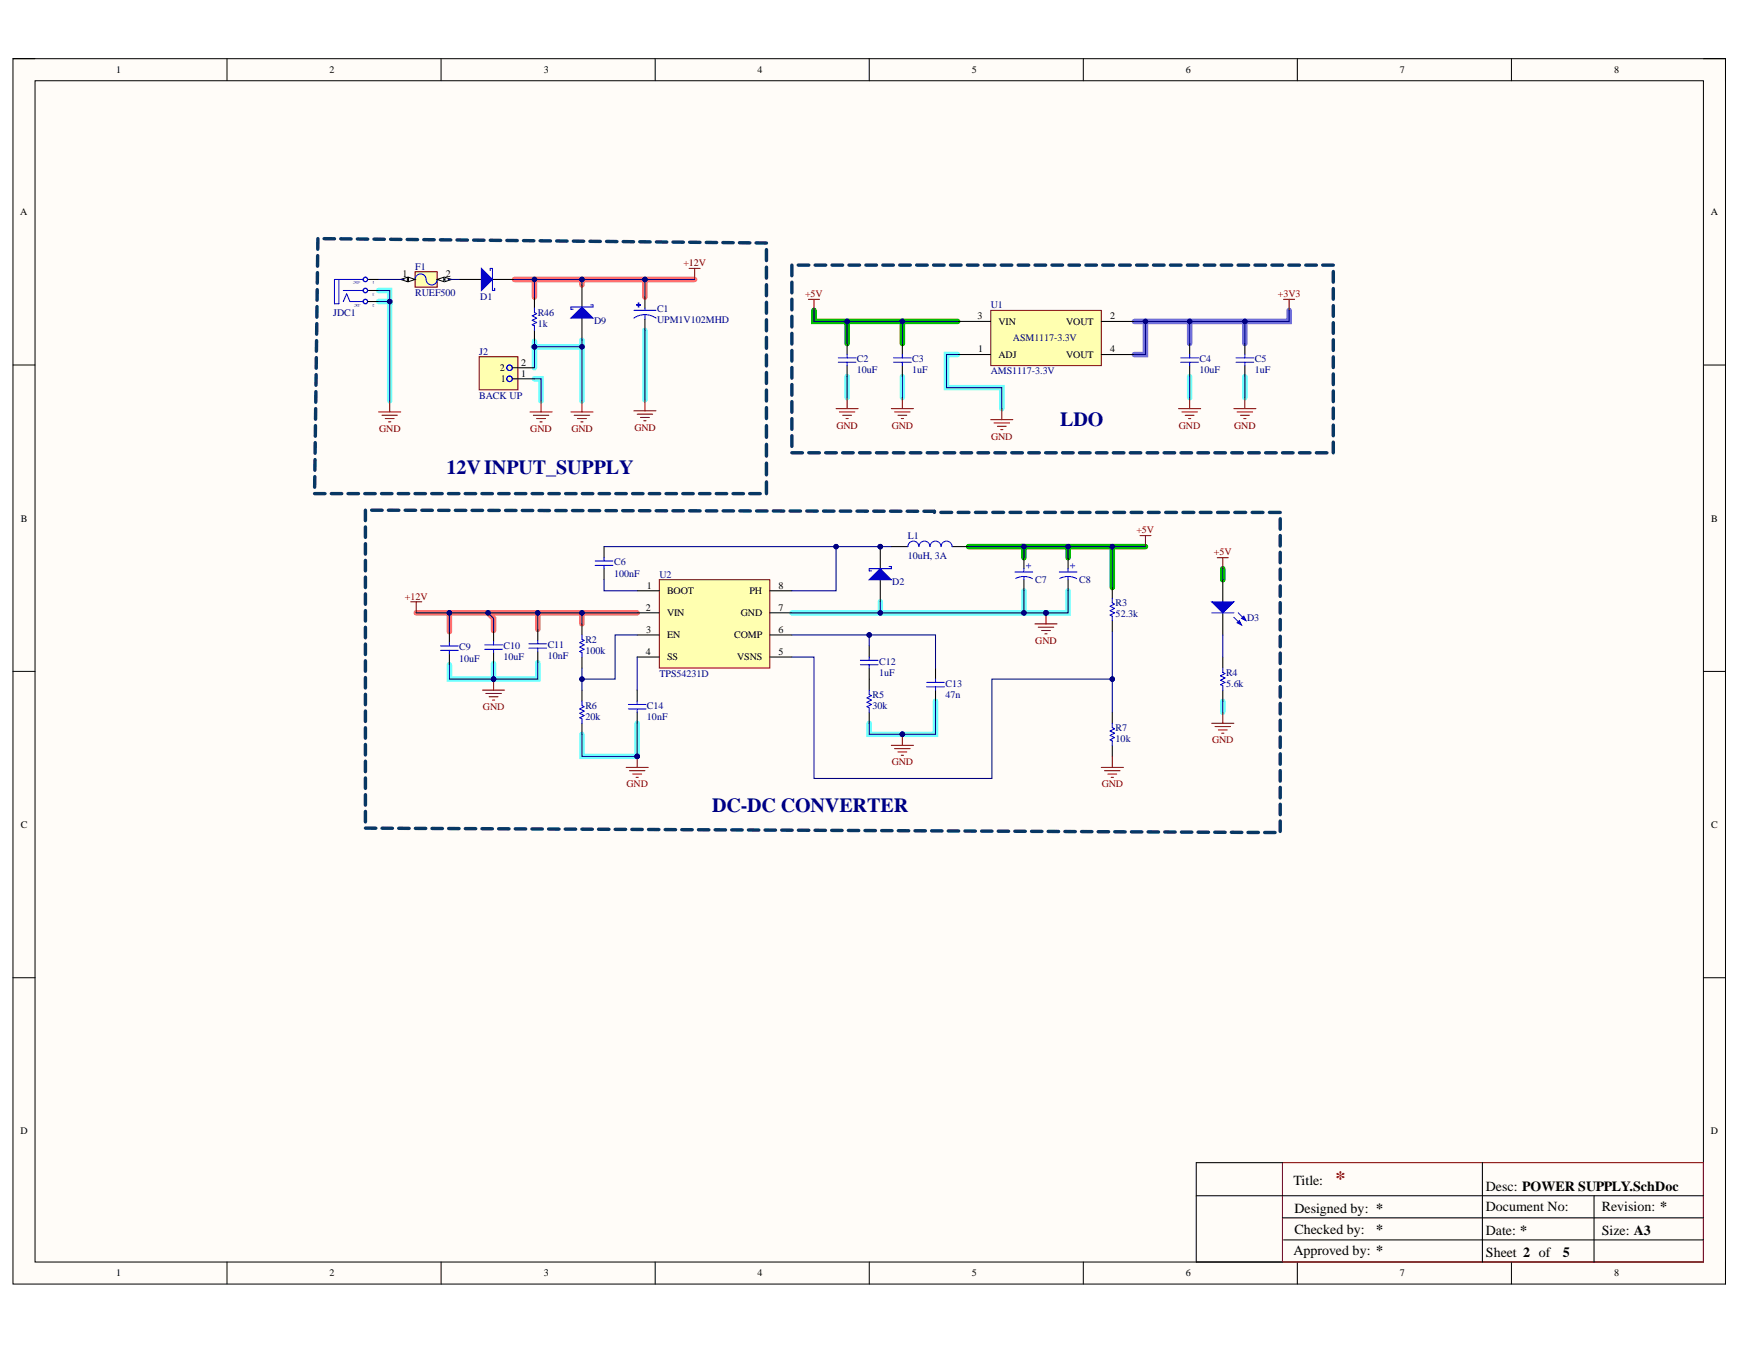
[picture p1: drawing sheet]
<svg xmlns="http://www.w3.org/2000/svg" width="279mm" height="216mm" viewBox="0 0 279 216" stroke-linecap="round" stroke-linejoin="round" font-family="sans-serif">
<defs><g id="words">
<g font-size="3.2" fill="#000080">
<text x="170.1" y="68.5">LDO</text>
<text x="71.7" y="76.1">12VINPUT_SUPPLY</text>
<text x="114.3" y="130.3">DC-DC CONVERTER</text>
</g>
<text font-size="3.2" fill="#900" x="214.3" y="190.2">*</text>
<g font-size="2.2">
<text x="207.6" y="190.2">Title:</text>
<text x="238.4" y="191.1">Desc: POWER SUPPLY.SchDoc</text>
<text x="207.7" y="194.7">Designed by: *</text>
<text x="238.4" y="194.5">Document No:</text>
<text x="257" y="194.5">Revision: *</text>
<text x="207.6" y="201.4">Approved by: *</text>
<text x="207.7" y="198">Checked by:</text>
<text x="220.9" y="198">*</text>
<text x="238.4" y="198.2">Date: *</text>
<text x="238.4" y="201.7">Sheet 2 of</text>
<text x="250.8" y="201.7">5</text>
<text x="257" y="198.2">Size: A3</text>
</g>
<g font-size="1.6">
<text x="18.6" y="11.7">1</text>
<text x="52.9" y="11.7">2</text>
<text x="87.3" y="11.7">3</text>
<text x="121.5" y="11.7">4</text>
<text x="156" y="11.7">5</text>
<text x="190.3" y="11.7">6</text>
<text x="224.7" y="11.7">7</text>
<text x="259" y="11.7">8</text>
<text x="3.3" y="34.5">A</text>
<text x="274.5" y="34.5">A</text>
<text x="64.6" y="44.5">1</text>
<text x="71.6" y="44.5">2</text>
<text x="156.9" y="51.3">3</text>
<text x="160.2" y="52.1">VIN</text>
<text x="171.1" y="52.1">VOUT</text>
<text x="178.2" y="51.3">2</text>
<text x="80.2" y="59.6">2</text>
<text x="83.6" y="58.7">2</text>
<text x="157" y="56.5">1</text>
<text x="160.2" y="57.4">ADJ</text>
<text x="171.1" y="57.4">VOUT</text>
<text x="178.2" y="56.5">4</text>
<text x="80.4" y="61.4">1</text>
<text x="83.6" y="60.5">1</text>
<text x="3.3" y="83.7">B</text>
<text x="274.6" y="83.7">B</text>
<text x="103.8" y="94.5">1</text>
<text x="107" y="95.4">BOOT</text>
<text x="120.3" y="95.4">PH</text>
<text x="124.9" y="94.5">8</text>
<text x="103.7" y="98">2</text>
<text x="103.7" y="101.6">3</text>
<text x="107" y="98.9">VIN</text>
<text x="118.9" y="98.9">GND</text>
<text x="124.9" y="101.6">6</text>
<text x="124.9" y="98">7</text>
<text x="103.6" y="105.1">4</text>
<text x="107" y="102.5">EN</text>
<text x="107" y="106">SS</text>
<text x="117.8" y="102.5">COMP</text>
<text x="118.3" y="106">VSNS</text>
<text x="124.9" y="105.1">5</text>
<text x="3.3" y="132.9">C</text>
<text x="274.6" y="132.9">C</text>
<text x="3.3" y="182.1">D</text>
<text x="274.6" y="182.1">D</text>
<text x="18.6" y="204.9">1</text>
<text x="52.9" y="204.9">2</text>
<text x="87.3" y="204.9">3</text>
<text x="121.5" y="204.9">4</text>
<text x="156" y="204.9">5</text>
<text x="190.3" y="204.9">6</text>
<text x="224.7" y="204.9">7</text>
<text x="259" y="204.9">8</text>
</g>
<g font-size="1.6" fill="#000080">
<text x="66.6" y="43.3">F1</text>
<text x="66.6" y="47.5">RUEF500</text>
<text x="53.5" y="50.7">JDC1</text>
<text x="77.1" y="48.2">D1</text>
<text x="86.3" y="50.7">R46</text>
<text x="86.3" y="52.5">1k</text>
<text x="95.3" y="51.9">D9</text>
<text x="105.4" y="50.1">C1</text>
<text x="105.4" y="51.9">UPM1V102MHD</text>
<text x="159" y="49.5">U1</text>
<text x="76.9" y="56.9">J2</text>
<text x="137.5" y="58.1">C2</text>
<text x="137.5" y="59.9">10uF</text>
<text x="146.4" y="58.1">C3</text>
<text x="146.4" y="59.9">1uF</text>
<text x="162.6" y="54.8">ASM1117-3.3V</text>
<text x="192.5" y="58.1">C4</text>
<text x="192.5" y="59.9">10uF</text>
<text x="201.4" y="58.1">C5</text>
<text x="201.4" y="59.9">1uF</text>
<text x="76.9" y="64">BACK UP</text>
<text x="159" y="60.1">AMS1117-3.3V</text>
<text x="145.7" y="86.5">L1</text>
<text x="145.7" y="89.7">10uH, 3A</text>
<text x="98.5" y="90.8">C6</text>
<text x="98.5" y="92.5">100nF</text>
<text x="105.8" y="92.7">U2</text>
<text x="143.2" y="93.9">D2</text>
<text x="166.1" y="93.6">C7</text>
<text x="173.2" y="93.6">C8</text>
<text x="179" y="97.3">R3</text>
<text x="179" y="99.1">52.3k</text>
<text x="200.1" y="99.6">D3</text>
<text x="73.7" y="104.4">C9</text>
<text x="73.7" y="106.2">10uF</text>
<text x="80.8" y="104.2">C10</text>
<text x="80.8" y="106">10uF</text>
<text x="87.9" y="104">C11</text>
<text x="87.9" y="105.8">10nF</text>
<text x="93.9" y="103.2">R2</text>
<text x="93.9" y="104.9">100k</text>
<text x="141.1" y="106.7">C12</text>
<text x="93.9" y="113.8">R6</text>
<text x="103.8" y="113.8">C14</text>
<text x="105.8" y="108.7">TPS54231D</text>
<text x="140" y="112">R5</text>
<text x="140" y="113.8">30k</text>
<text x="141.1" y="108.5">1uF</text>
<text x="151.7" y="110.2">C13</text>
<text x="151.7" y="112">47n</text>
<text x="196.8" y="108.5">R4</text>
<text x="196.8" y="110.2">5.6k</text>
<text x="93.9" y="115.6">20k</text>
<text x="103.8" y="115.6">10nF</text>
<text x="179" y="117.3">R7</text>
<text x="179" y="119.1">10k</text>
</g>
<g font-size="1.6" fill="#800000">
<text x="109.7" y="42.7">+12V</text>
<text x="129.2" y="47.7">+5V</text>
<text x="205.1" y="47.7">+3V3</text>
<text x="60.8" y="69.3">GND</text>
<text x="85.1" y="69.3">GND</text>
<text x="91.7" y="69.3">GND</text>
<text x="101.8" y="69.1">GND</text>
<text x="134.2" y="68.8">GND</text>
<text x="143.1" y="68.8">GND</text>
<text x="159" y="70.6">GND</text>
<text x="189.2" y="68.8">GND</text>
<text x="198.1" y="68.8">GND</text>
<text x="182.4" y="85.6">+5V</text>
<text x="194.8" y="89.2">+5V</text>
<text x="65" y="96.3">+12V</text>
<text x="166.1" y="103.4">GND</text>
<text x="77.5" y="114">GND</text>
<text x="194.5" y="119.3">GND</text>
<text x="143.1" y="122.8">GND</text>
<text x="100.5" y="126.4">GND</text>
<text x="176.8" y="126.4">GND</text>
</g>
<g font-size="1.6" fill="#00f">
<text x="164.7" y="90.4" transform="rotate(90 164.7 90.4)">+</text>
<text x="171.8" y="90.4" transform="rotate(90 171.8 90.4)">+</text>
</g>
<g font-size=".6" fill="#000080">
<text x="57.9" y="45.2" transform="rotate(-180 57.9 45.2)">+DC</text>
<text x="60.1" y="45.2" transform="rotate(-180 60.1 45.2)">1</text>
<text x="60.1" y="47" transform="rotate(-180 60.1 47)">3</text>
<text x="57.9" y="48.7" transform="rotate(-180 57.9 48.7)">-DC</text>
<text x="60.1" y="48.7" transform="rotate(-180 60.1 48.7)">2</text>
</g>
</g></defs>
<path d="M2.1 9.4h274.8v196.7h-274.8z" fill-rule="evenodd" fill="#fffcf8"/>
<path d="M2.1 9.4h274.8v196.7h-274.8z" fill="none" stroke="#000" stroke-width=".16"/>
<path d="M5.6 13h267.8v189.6h-267.8z" fill-rule="evenodd" fill="#fffcf8"/>
<g fill="none" stroke="#000" stroke-width=".16">
<path d="M2.1 9.4h3.5M5.6 13h267.8v189.6h-267.8zM36.4 9.4v3.6M70.8 9.4v3.6M105.1 9.4v3.6M139.5 9.4v3.6M173.9 9.4v3.6M208.2 9.4v3.6M242.6 9.4v3.6M273.4 9.4h3.5v3.6M2.1 58.6h3.5M273.4 58.6h3.5"/>
<path d="M2.1 107.8h3.5M273.4 107.8h3.5M2.1 156.9h3.5M273.4 156.9h3.5M36.4 202.6v3.5M70.8 202.6v3.5M105.1 202.6v3.5M139.5 202.6v3.5M173.9 202.6v3.5M208.2 202.6v3.5M242.6 202.6v3.5M276.9 202.6v3.5"/>
</g>
<g fill="none" stroke="#6effff" stroke-width=".89">
<path d="M60.8 46.6h1.7v1.8h-1.7M62.5 48.4v16M85.6 55.7h7.8v8.7M85.8 54.8v4.2M93.4 54.6v1.1M103.5 53v11.2M153.7 56.9h-1.8v5.3h8.9v3.4M85.8 60.8h1v3.6M135.9 60.5v3.3M144.8 60.5v3.3M190.9 60.5v3.3M199.8 60.5v3.3"/>
<path d="M141.3 96.6v1.8h-14.2M164.3 94.8v3.6M171.4 94.8v3.6h-30.1M79.2 106.5v2.5M86.3 106.3v2.7h-14.2v-2.3M102.3 116.1v5.3h-8.9v-3.5M150.1 112.6v5.3h-10.6v-1.8M196.2 112.6v1.7"/>
</g>
<path d="M183.8 51.6v5.3h-1.7M190.9 51.6v3.5M199.8 51.6v3.5M206.9 49.8v1.8h-24.8" fill="none" stroke="#6e6eff" stroke-width=".89"/>
<path d="M130.6 49.8v1.8h23.1M135.9 51.6v3.5M144.8 51.6v3.5M155.5 87.7h8.8M171.4 87.7v1.8M178.5 87.7v6.6M183.8 87.7h-19.5v1.8M196.2 91.3v1.8" fill="none" stroke="#00be00" stroke-width=".89"/>
<path d="M82.6 44.9h28.9M85.8 44.9v2.8M93.4 44.9v.8M103.5 44.9v2.8M66.8 98.4h35.5M72.1 98.4v3M78.3 98.4l.9 .9v1.9M86.3 98.4v2.6M93.4 98.4v1.7" fill="none" stroke="#ff6e6e" stroke-width=".89"/>
<path d="M60.8 66.1h3.5M61.3 66.7h2.5M61.8 67.2h1.4M62.4 67.7h.3M62.5 64.4v1.7M101.7 65.9h3.6M102.3 66.5h2.4M102.8 67h1.4M103.3 67.5h.4M103.5 64.2v1.7M205.8 186.6h67.6v16h-67.6z" fill="none" stroke="#800000" stroke-width=".17"/>
<path d="M59 44.9h1.8M59 46.6h1.8M59 48.4h1.8M93.4 45.7v3.6M93.4 51.1v3.5M192 191.9h81.4M205.8 195.5h67.6M205.8 186.6h-13.8v16h13.8M206 199h67.4M237.9 186.6v16M255.8 191.9v10.7" fill="none" stroke="#000" stroke-width=".17"/>
<g fill="none" stroke="#073763" stroke-width=".55">
<path d="M51 38.3v1.7M52 38.3h1.7M54.7 38.3l1.6 .1M57.3 38.4h1.7M60 38.4h1.7M62.7 38.4h1.6M65.3 38.4l1.7 .1M68 38.5h1.7M70.7 38.5h1.6M73.3 38.5h1.7M76 38.5l1.7 .1M78.7 38.6h1.6"/>
<path d="M81.3 38.6h1.7M84 38.6h1.7M86.7 38.7h1.6M89.3 38.7h1.7M92 38.7h1.7M94.7 38.7l1.6 .1M97.3 38.8h1.7M100 38.8h1.7M102.7 38.8h1.6M105.3 38.8l1.7 .1M108 38.9h1.7M110.7 38.9h1.6"/>
<path d="M113.3 38.9h1.7M116 38.9l1.7 .1M118.7 39h1.6M121.3 39h1.7M50.8 57.4l-.1 1.7M50.8 54.7v1.7M50.8 51.9v1.8M50.9 49.2v1.7M50.9 46.5v1.7M50.9 43.8v1.7M51 41v1.7M123 40.1v1.7"/>
<path d="M123 42.9v1.7M123 45.7v1.8M123 48.5v1.8M123 51.3v1.8M123 54.2v1.7M123 57v1.7M123 59.8v1.8M50.5 79.2h1.7M50.5 76.5v1.7M50.6 73.8l-.1 1.7M50.6 71.1v1.7M50.6 68.3v1.7"/>
<path d="M50.7 65.6l-.1 1.7M50.7 62.9v1.7M50.7 60.1v1.7M53.2 79.2h1.6M55.9 79.2h1.6M58.5 79.2h1.7M61.2 79.2h1.7M63.9 79.2h1.7M66.6 79.2h1.7M69.3 79.2h1.7M72 79.2h1.6M74.7 79.2h1.6"/>
<path d="M77.3 79.2h1.7M80 79.2h1.7M82.7 79.2h1.7M85.4 79.2h1.7M88.1 79.2h1.7M90.8 79.2h1.7M93.5 79.2h1.6M96.1 79.2h1.7M98.8 79.2h1.7M101.5 79.2h1.7M104.2 79.2h1.7M106.9 79.2h1.7"/>
<path d="M109.6 79.2h1.7M112.3 79.2h1.6M114.9 79.2h1.7M117.6 79.2h1.7M120.3 79.2h1.7M123 62.6v1.8M123 65.4v1.8M123 68.3v1.9M123 71.3v1.9M123 74.3v1.9M123 77.4v1.8"/>
</g>
<g fill="none" stroke="#00f" stroke-width=".17">
<path d="M54.4 44.9v3.9h-.7v-3.9h4.6M55.1 46.6h3.2M55.1 48.4l.5-1.2 .6 1.2h2.1"/>
<circle cx="58.6" cy="46.6" r=".35"/>
<circle cx="58.6" cy="48.4" r=".35"/>
<circle cx="58.6" cy="44.9" r=".36"/>
</g>
<path d="M91.6 51.1l1.8-1.8 1.8 1.8z" fill="#00f"/>
<path d="M91.6 51.1l1.8-1.8 1.8 1.8zM94.8 48.9h.4v.4h-3.6v.3h.4" fill="none" stroke="#00f" stroke-width=".17"/>
<path d="M91.6 66.1h3.6M92.2 66.7h2.4M92.7 67.2h1.4M93.2 67.7h.4M93.4 64.4v1.7" fill="none" stroke="#800000" stroke-width=".17"/>
<path d="M159 49.8h17.7v8.9h-17.7z" fill-rule="evenodd" fill="#ffffb0"/>
<path d="M159 49.8h17.7v8.9h-17.7z" fill="none" stroke="#800000" stroke-width=".16"/>
<path d="M135.9 55.1v1.8M135.9 58.7v1.8M144.8 55.1v1.8M144.8 58.7v1.8M153.7 51.6h5.3M153.7 56.9h5.3M176.7 51.6h5.4M176.7 56.9h5.4M190.9 55.1v1.8M190.9 58.7v1.8M199.8 55.1v1.8M199.8 58.7v1.8" fill="none" stroke="#000" stroke-width=".17"/>
<g fill="none" stroke="#800000" stroke-width=".17">
<path d="M129.7 48.1h1.8M130.6 48.1v1.7M206 48.1h1.8M206.9 48.1v1.7M134.2 65.6h3.5M134.7 66.1h2.5M135.2 66.7h1.5M135.8 67.2h.3M135.9 63.8v1.8M143 65.6h3.6M143.6 66.1h2.5M144.1 66.7h1.4"/>
<path d="M144.6 67.2h.4M144.8 63.8v1.8M159 67.4h3.5M159.5 67.9h2.5M160.1 68.4h1.4M160.6 69h.3M160.8 65.6v1.8M189.1 65.6h3.6M189.7 66.1h2.5M190.2 66.7h1.4M190.7 67.2h.4M190.9 63.8v1.8"/>
<path d="M198 65.6h3.6M198.5 66.1h2.5M199.1 66.7h1.4M199.6 67.2h.4M199.8 63.8v1.8"/>
</g>
<g fill="none" stroke="#00f" stroke-width=".17">
<path d="M134.5 57.4h2.9M134.5 58.1h2.9M135.9 56.9v.5M135.9 58.1v.6M143.4 57.4h2.8M143.4 58.1h2.8M144.8 56.9v.5M144.8 58.1v.6M189.5 57.4h2.8M189.5 58.1h2.8M190.9 56.9v.5M190.9 58.1v.6"/>
<path d="M198.4 57.4h2.8M198.4 58.1h2.8M199.8 56.9v.5M199.8 58.1v.6"/>
</g>
<g fill="none" stroke="#073763" stroke-width=".55">
<path d="M127.1 42.6v1.7M127.1 45.3v1.7M127.1 48v1.7M127.1 50.8v1.7M127.1 53.5v1.7M127.1 56.2v1.8M127.1 59v1.7M128.1 42.6h1.7M130.8 42.6h1.7M133.5 42.6h1.7M136.2 42.6h1.7M139 42.6h1.7"/>
<path d="M141.7 42.6h1.7M144.4 42.6h1.7M147.1 42.6h1.7M149.8 42.6h1.7M152.5 42.6h1.7M155.2 42.6h1.7M158 42.6h1.7M160.7 42.6h1.7M163.4 42.6h1.7M166.1 42.6h1.7M168.8 42.6h1.7M171.5 42.6h1.7"/>
<path d="M174.3 42.6h1.7M177 42.6h1.7M179.7 42.6h1.7M182.4 42.6h1.7M185.1 42.6h1.7M187.8 42.6h1.7M190.6 42.6h1.6M193.3 42.6h1.7M196 42.6h1.7M198.7 42.6h1.7M201.4 42.6h1.7M204.1 42.6h1.7"/>
<path d="M206.8 42.6h1.7M209.6 42.6h1.7M212.3 42.6h1.7M214 43.6v1.7M214 46.3v1.7M214 49.1v1.7M214 51.8v1.7M214 54.5v1.7M214 57.3v1.7M127.1 61.7v1.7M127.1 64.5v1.7M127.1 67.2v1.7"/>
<path d="M127.1 69.9v1.8M127.1 72.7h1.7M129.8 72.7h1.7M132.5 72.7h1.7M135.2 72.7h1.7M137.9 72.7h1.7M140.7 72.7h1.7M143.4 72.7h1.7M146.1 72.7h1.7M148.8 72.7h1.7M151.5 72.7h1.7M154.2 72.7h1.7"/>
<path d="M156.9 72.7h1.7M159.7 72.7h1.7M162.4 72.7h1.7M165.1 72.7h1.7M167.8 72.7h1.7M170.5 72.7h1.7M173.2 72.7h1.7M176 72.7h1.7M178.7 72.7h1.7M181.4 72.7h1.7M184.1 72.7h1.7M186.8 72.7h1.7"/>
<path d="M189.5 72.7h1.7M192.2 72.7h1.7M195 72.7h1.7M197.7 72.7h1.7M200.4 72.7h1.7M203.1 72.7h1.7M205.8 72.7h1.7M208.5 72.7h1.7M211.3 72.7h1.6M214 60v1.7M214 62.8v1.7M214 65.5v1.7"/>
<path d="M214 68.2v1.7M214 71v1.7"/>
</g>
<path d="M105.8 93.1h17.7v14.1h-17.7z" fill-rule="evenodd" fill="#ffffb0"/>
<path d="M105.8 93.1h17.7v14.1h-17.7z" fill="none" stroke="#800000" stroke-width=".16"/>
<g fill="none" stroke="#000" stroke-width=".17">
<path d="M102.3 94.8h3.5M102.3 98.4h3.5M123.5 94.8h3.6M123.5 98.4h3.6M72.1 101.4v1.8M72.1 104.9v1.8M79.2 101.2v1.8M79.2 104.8v1.7M86.3 101v1.8M86.3 104.6v1.7M102.3 101.9h3.5M102.3 105.5h3.5"/>
<path d="M123.5 101.9h3.6M123.5 105.5h3.6"/>
</g>
<path d="M70.7 103.7h2.8M70.7 104.4h2.8M72.1 103.2v.5M72.1 104.4v.5M77.8 103.5h2.8M77.8 104.2h2.8M79.2 103v.5M79.2 104.2v.6M84.9 103.3h2.8M84.9 104h2.8M86.3 102.8v.5M86.3 104v.6" fill="none" stroke="#00f" stroke-width=".17"/>
<path d="M65.9 96.6h1.8M66.8 96.6v1.8M77.4 110.8h3.6M78 111.3h2.5M78.5 111.8h1.4M79 112.4h.4M79.2 109v1.8" fill="none" stroke="#800000" stroke-width=".17"/>
<circle cx="79.2" cy="109" r=".35" fill="#000080"/>
<circle cx="79.2" cy="109" r=".35" fill="none" stroke="#000080" stroke-width=".16"/>
<path d="M93.4 100.1v1.8M93.4 105.5v1.7M93.4 110.8v1.8M93.4 116.1v1.8" fill="none" stroke="#000" stroke-width=".17"/>
<path d="M93.4 101.9v.7l.3 .2-.7 .4 .7 .3-.7 .4 .7 .3-.7 .4 .4 .2v.7M93.4 112.6v.7l.3 .1-.7 .4 .7 .4-.7 .3 .7 .4-.7 .3 .4 .2v.7" fill="none" stroke="#00f" stroke-width=".17"/>
<path d="M100.5 123.2h3.5M101 123.7h2.5M101.5 124.2h1.5M102.1 124.8h.3M102.3 121.4v1.8" fill="none" stroke="#800000" stroke-width=".17"/>
<circle cx="102.3" cy="121.4" r=".36" fill="#000080"/>
<circle cx="102.3" cy="121.4" r=".36" fill="none" stroke="#000080" stroke-width=".16"/>
<path d="M96.9 87.7v1.8M96.9 91.3v1.8M102.3 110.8v1.8M102.3 114.3v1.8M178.5 114.3v1.8M178.5 119.6v1.8" fill="none" stroke="#000" stroke-width=".17"/>
<path d="M95.5 90h2.9M95.5 90.8h2.9M96.9 89.5v.5M96.9 90.8v.5M100.8 113.1h2.9M100.8 113.8h2.9M102.3 112.6v.5M102.3 113.8v.5M178.5 116.1v.7l.4 .2-.7 .3 .7 .4-.7 .4 .7 .3-.7 .4 .3 .1v.7" fill="none" stroke="#00f" stroke-width=".17"/>
<circle cx="141.3" cy="87.7" r=".35" fill="#000080"/>
<circle cx="141.3" cy="87.7" r=".35" fill="none" stroke="#000080" stroke-width=".16"/>
<path d="M141.3 87.7v3.6M141.3 93.1v3.5" fill="none" stroke="#000" stroke-width=".17"/>
<circle cx="141.3" cy="87.7" r=".35" fill="#000080"/>
<circle cx="141.3" cy="87.7" r=".35" fill="none" stroke="#000080" stroke-width=".16"/>
<path d="M141.3 91.3l1.7 1.8h-3.5z" fill="#00f"/>
<path d="M141.3 91.3l1.7 1.8h-3.5zM142.7 90.9h.3v.4h-3.5v.3h.4" fill="none" stroke="#00f" stroke-width=".17"/>
<path d="M167.9 98.4v1.7M166.1 100.1h3.5M166.6 100.7h2.5M167.2 101.2h1.4M167.7 101.7h.3" fill="none" stroke="#800000" stroke-width=".17"/>
<circle cx="167.9" cy="98.4" r=".36" fill="#000080"/>
<circle cx="167.9" cy="98.4" r=".36" fill="none" stroke="#000080" stroke-width=".16"/>
<path d="M182.9 86h1.8M183.8 86v1.7M143 119.6h3.6M144.8 117.9v1.7M143.6 120.2h2.5M144.1 120.7h1.4M144.6 121.2h.4" fill="none" stroke="#800000" stroke-width=".17"/>
<path d="M139.5 103.7v1.8M139.5 107.2v3.6M139.5 114.3v1.8M150.1 107.2v1.8M150.1 110.8v1.8" fill="none" stroke="#000" stroke-width=".17"/>
<path d="M138.1 106.7h2.8M138.1 106h2.8M139.5 105.5v.5M139.5 106.7v.5M139.5 110.8v.7l.4 .2-.8 .3 .8 .4-.8 .3 .8 .4-.8 .3 .4 .2v.7M148.7 109.5h2.9M148.7 110.2h2.9M150.1 109v.5M150.1 110.2v.6" fill="none" stroke="#00f" stroke-width=".17"/>
<circle cx="144.8" cy="117.9" r=".35" fill="#000080"/>
<circle cx="144.8" cy="117.9" r=".35" fill="none" stroke="#000080" stroke-width=".16"/>
<path d="M143 87.7h2.7M152.8 87.7h2.7M178.5 94.3v1.8M178.5 99.6v1.8M196.2 93.1v3.5M196.2 98.4v3.5M196.2 105.5v1.7M196.2 110.8v1.8" fill="none" stroke="#000" stroke-width=".17"/>
<path d="M145.7 87.7a.89 .89 0 0 1 .9-.8 .89 .89 0 0 1 .9 .8 .89 .89 0 0 1 .9-.8 .89 .89 0 0 1 .8 .8 .89 .89 0 0 1 .9-.8 .89 .89 0 0 1 .9 .8 .89 .89 0 0 1 .9-.8 .89 .89 0 0 1 .9 .8M178.5 96.1v.7l.4 .2-.7 .3 .7 .4-.7 .3 .7 .4-.7 .3 .3 .2v.7M196.2 107.2v.7l.4 .2-.7 .4 .7 .3-.7 .4 .7 .3-.7 .4 .3 .2v.7" fill="none" stroke="#00f" stroke-width=".17"/>
<path d="M195.3 89.5h1.8M196.2 89.5v1.8M176.7 123.2h3.6M177.3 123.7h2.4M177.8 124.3h1.4M178.3 124.8h.4M178.5 121.4v1.8" fill="none" stroke="#800000" stroke-width=".17"/>
<path d="M194.5 96.6h3.5l-1.8 1.8z" fill="#00f"/>
<path d="M194.5 96.6h3.5l-1.8 1.8zM198 99.1l1.2 1.2M198.7 98.4l1.3 1.2" fill="none" stroke="#00f" stroke-width=".17"/>
<path d="M198.5 100l.4-.4 .3 .7z" fill="#00f"/>
<path d="M198.5 100l.4-.4 .3 .7z" fill="none" stroke="#00f" stroke-width=".17"/>
<path d="M199.2 99.3l.4-.4 .4 .7z" fill="#00f"/>
<path d="M162.9 91.8h2.8M163 92.9a2.85 2.85 0 0 1 2.7 0M164.3 91.3v.5M164.3 92.5v.6M170 91.8h2.8M170.1 92.9a2.85 2.85 0 0 1 2.7 0M171.4 91.3v.5M171.4 92.5v.6M194.5 98.4h3.5M199.2 99.3l.4-.4 .4 .7z" fill="none" stroke="#00f" stroke-width=".17"/>
<path d="M110.6 43.1h1.8M111.5 43.1v1.8M194.5 116.1h3.5M195 116.6h2.5M195.5 117.2h1.4M196.1 117.7h.3M196.2 114.3v1.8" fill="none" stroke="#800000" stroke-width=".17"/>
<path d="M164.3 89.5v1.8M164.3 93.1v1.7M171.4 89.5v1.8M171.4 93.1v1.7" fill="none" stroke="#000" stroke-width=".17"/>
<g fill="none" stroke="#073763" stroke-width=".55">
<path d="M58.6 81.9v1.7M58.6 84.6v1.7M58.6 87.3v1.6M58.6 90v1.6M58.6 92.6v1.7M58.6 95.3v1.7M58.6 98v1.7M59.6 81.9h1.7M62.3 81.9h1.7M65 81.9h1.7M67.7 81.9h1.7M70.4 81.9h1.7"/>
<path d="M73.1 81.9h1.7M75.8 81.9h1.6M78.4 81.9h1.7M81.1 81.9h1.7M83.8 81.9h1.7M86.5 81.9l1.7 .1M89.2 82h1.7M91.9 82h1.7M94.6 82h1.6M97.2 82h1.7M99.9 82h1.7M102.6 82h1.7"/>
<path d="M105.3 82h1.7M108 82h1.7M110.7 82h1.7M113.4 82h1.6M116 82h1.7M118.7 82h1.7M121.4 82h1.7M124.1 82h1.7M126.8 82h1.7M129.5 82h1.7M132.2 82h1.6M134.8 82h1.7"/>
<path d="M137.5 82l1.7 .1M140.2 82.1h1.7M142.9 82.1h1.7M145.6 82.1h1.7M148.3 82.1h1.7v.1M151 82.2h1.7M153.8 82.2h1.7M156.5 82.2h1.8M159.3 82.2h1.8M162.1 82.2h1.7M164.9 82.2h1.7M167.6 82.2h1.8"/>
<path d="M170.4 82.2h1.8M173.2 82.3h1.7M176 82.3h1.7M178.7 82.3h1.8M181.5 82.3h1.8M184.3 82.3h1.7M187.1 82.3h1.7M189.8 82.3h1.8M192.6 82.3h1.8M195.4 82.3h1.7M198.2 82.3h1.7M201 82.3h1.7"/>
<path d="M203.7 82.3h1.8M205.5 83.3v1.6M205.5 86v1.6M205.5 88.7v1.6M205.5 91.3v1.7M205.5 94v1.7M205.5 96.7v1.7M205.5 99.4v1.7M58.6 100.7v1.7M58.6 103.4v1.7M58.6 106.1v1.6M58.6 108.8v1.6"/>
<path d="M58.6 111.4v1.7M58.6 114.1v1.7M58.6 116.8v1.7M58.6 119.5v1.7M205.5 102.1v1.7M205.5 104.8v1.7M205.5 107.5v1.7M205.5 110.2v1.7M205.5 112.9v1.7M205.5 115.6v1.7M205.5 118.3v1.7M58.6 122.2v1.7"/>
<path d="M58.6 124.9v1.7M58.6 127.6v1.6M58.6 130.2v1.7M58.6 132.9h1.7M61.3 132.9l1.7 .1M64 133h1.7M66.7 133h1.6M69.3 133h1.7M72 133h1.7M74.7 133h1.6M77.3 133h1.7M80 133h1.7"/>
<path d="M82.7 133l1.7 .1M85.4 133.1h1.6M88 133.1h1.7M90.7 133.1h1.7M93.4 133.1h1.7M96.1 133.1h1.6M98.7 133.1h1.7M101.4 133.1h1.7M104.1 133.2h1.6M106.7 133.2h1.7M109.4 133.2h1.7M112.1 133.2h1.7"/>
<path d="M114.8 133.2h1.6M117.4 133.2h1.7M120.1 133.2h1.7M122.8 133.2h1.7M125.5 133.3h1.6M128.1 133.3h1.7M130.8 133.3h1.7M133.5 133.3h1.6M136.1 133.3h1.7M138.8 133.3h1.7M141.5 133.3h1.7M144.2 133.3l1.6 .1"/>
<path d="M146.8 133.4h1.7M149.5 133.4h1.7M152.2 133.4h1.6M154.9 133.4h1.6M157.5 133.4h1.7M160.2 133.4h1.7M162.9 133.4h1.6M165.5 133.4l1.7 .1M168.2 133.5h1.7M170.9 133.5h1.7M173.6 133.5h1.6M176.2 133.5h1.7"/>
<path d="M178.9 133.5h1.7M181.6 133.5h1.6M184.3 133.5l1.6 .1M186.9 133.6h1.7M189.6 133.6h1.7M192.3 133.6h1.6M194.9 133.6h1.7M197.6 133.6h1.7M200.3 133.6h1.7M203 133.6h1.6M205.5 121v1.7M205.5 123.7v1.7"/>
<path d="M205.5 126.4v1.7M205.5 129.1v1.7M205.5 131.8v1.7"/>
</g>
<path d="M102.4 48.6h.1v.7h-.1z" fill-rule="evenodd" fill="#00f"/>
<path d="M102.4 48.6h.1v.7h-.1z" fill="none" stroke="#00f" stroke-width=".17"/>
<path d="M102.2 48.9h.6v.1h-.6z" fill-rule="evenodd" fill="#00f"/>
<path d="M101.7 51.1a3.1 3.1 0 0 1 3.6 0M101.7 49.8h3.6M102.2 48.9h.6v.1h-.6zM103.5 49.5v.3M103.5 50.5v.7" fill="none" stroke="#00f" stroke-width=".17"/>
<path d="M103.5 47.7v1.8M103.5 51.2v1.8" fill="none" stroke="#000" stroke-width=".17"/>
<path d="M66.6 43.6h3.6v2.5h-3.6z" fill-rule="evenodd" fill="#ffffb0"/>
<path d="M66.6 43.6h3.6v2.5h-3.6z" fill="none" stroke="#800000" stroke-width=".17"/>
<path d="M66.6 44.9a.89 .89 0 0 1 .9-.9 .89 .89 0 0 1 .9 .9 .89 .89 0 0 0 .9 .8 .89 .89 0 0 0 .9-.8" fill="none" stroke="#00f" stroke-width=".17"/>
<path d="M64.8 44.9h1.8" fill="none" stroke="#000" stroke-width=".17"/>
<path d="M65.6 44.5l1 .4-1 .3z" fill="#f8fcff"/>
<path d="M65.6 44.5l1 .4-1 .3z" fill="none" stroke="#000" stroke-width=".16"/>
<path d="M64.3 44.9l1.1-.4v.7z" fill="#f8fcff"/>
<path d="M64.3 44.9l1.1-.4v.7z" fill="none" stroke="#000" stroke-width=".16"/>
<path d="M70.2 44.9h1.7" fill="none" stroke="#000" stroke-width=".17"/>
<path d="M70.2 44.9l1-.4v.7z" fill="#f8fcff"/>
<path d="M70.2 44.9l1-.4v.7z" fill="none" stroke="#000" stroke-width=".16"/>
<path d="M71.4 44.5l1.1 .4-1.1 .3z" fill="#f8fcff"/>
<path d="M71.4 44.5l1.1 .4-1.1 .3z" fill="none" stroke="#000" stroke-width=".16"/>
<path d="M73.7 44.9h3.6M79 44.9h3.6" fill="none" stroke="#000" stroke-width=".17"/>
<path d="M77.3 43.1l1.7 1.8-1.7 1.7z" fill="#00f"/>
<path d="M77.3 43.1l1.7 1.8-1.7 1.7zM78.7 43.4v-.3h.3v3.5h.4v-.3M85.8 49.5v.7l.3 .2-.7 .3 .7 .4-.7 .3 .7 .4-.7 .3 .4 .2v.7" fill="none" stroke="#00f" stroke-width=".17"/>
<path d="M85.8 47.7v1.8M85.8 53v1.8" fill="none" stroke="#000" stroke-width=".17"/>
<path d="M76.9 57.3h6.2v5.3h-6.2z" fill-rule="evenodd" fill="#ffffb0"/>
<path d="M76.9 57.3h6.2v5.3h-6.2zM85.1 66.1h3.5M85.6 66.7h2.5M86.1 67.2h1.4M86.7 67.7h.3M86.8 64.4v1.7" fill="none" stroke="#800000" stroke-width=".17"/>
<g fill="none" stroke="#00f" stroke-width=".17">
<circle cx="81.8" cy="59" r=".44"/>
<circle cx="81.8" cy="60.8" r=".44"/>
</g>
<path d="M82.2 59h3.6M82.2 60.8h3.6" fill="none" stroke="#000" stroke-width=".17"/>
<path d="M60.8 46.6h1.7v1.8h-1.7M60.8 44.9h4M103.5 53v11.2" fill="none" stroke="#000080" stroke-width=".17"/>
<circle cx="62.5" cy="48.4" r=".35" fill="#000080"/>
<circle cx="62.5" cy="48.4" r=".35" fill="none" stroke="#000080" stroke-width=".16"/>
<path d="M62.5 48.4v16" fill="none" stroke="#000080" stroke-width=".17"/>
<circle cx="62.5" cy="48.4" r=".35" fill="#000080"/>
<circle cx="62.5" cy="48.4" r=".35" fill="none" stroke="#000080" stroke-width=".16"/>
<path d="M206.9 49.8v1.8h-24.8" fill="none" stroke="#000080" stroke-width=".17"/>
<circle cx="183.8" cy="51.6" r=".35" fill="#000080"/>
<circle cx="183.8" cy="51.6" r=".35" fill="none" stroke="#000080" stroke-width=".16"/>
<circle cx="190.9" cy="51.6" r=".35" fill="#000080"/>
<circle cx="190.9" cy="51.6" r=".35" fill="none" stroke="#000080" stroke-width=".16"/>
<circle cx="199.8" cy="51.6" r=".35" fill="#000080"/>
<circle cx="199.8" cy="51.6" r=".35" fill="none" stroke="#000080" stroke-width=".16"/>
<path d="M183.8 51.6v5.3h-1.7" fill="none" stroke="#000080" stroke-width=".17"/>
<circle cx="183.8" cy="51.6" r=".35" fill="#000080"/>
<circle cx="183.8" cy="51.6" r=".35" fill="none" stroke="#000080" stroke-width=".16"/>
<path d="M144.8 51.6v3.5" fill="none" stroke="#000080" stroke-width=".17"/>
<circle cx="144.8" cy="51.6" r=".36" fill="#000080"/>
<circle cx="144.8" cy="51.6" r=".36" fill="none" stroke="#000080" stroke-width=".16"/>
<path d="M135.9 51.6v3.5" fill="none" stroke="#000080" stroke-width=".17"/>
<circle cx="135.9" cy="51.6" r=".36" fill="#000080"/>
<circle cx="135.9" cy="51.6" r=".36" fill="none" stroke="#000080" stroke-width=".16"/>
<path d="M190.9 51.6v3.5" fill="none" stroke="#000080" stroke-width=".17"/>
<circle cx="190.9" cy="51.6" r=".35" fill="#000080"/>
<circle cx="190.9" cy="51.6" r=".35" fill="none" stroke="#000080" stroke-width=".16"/>
<path d="M199.8 51.6v3.5" fill="none" stroke="#000080" stroke-width=".17"/>
<circle cx="199.8" cy="51.6" r=".35" fill="#000080"/>
<circle cx="199.8" cy="51.6" r=".35" fill="none" stroke="#000080" stroke-width=".16"/>
<path d="M130.6 49.8v1.8h23.1M153.7 56.9h-1.8v5.3h8.9v3.4" fill="none" stroke="#000080" stroke-width=".17"/>
<circle cx="135.9" cy="51.6" r=".36" fill="#000080"/>
<circle cx="135.9" cy="51.6" r=".36" fill="none" stroke="#000080" stroke-width=".16"/>
<circle cx="144.8" cy="51.6" r=".36" fill="#000080"/>
<circle cx="144.8" cy="51.6" r=".36" fill="none" stroke="#000080" stroke-width=".16"/>
<path d="M135.9 60.5v3.3M144.8 60.5v3.3M190.9 60.5v3.3M199.8 60.5v3.3M78.3 98.4l.9 .9v1.9" fill="none" stroke="#000080" stroke-width=".17"/>
<circle cx="78.3" cy="98.4" r=".36" fill="#000080"/>
<circle cx="78.3" cy="98.4" r=".36" fill="none" stroke="#000080" stroke-width=".16"/>
<path d="M86.3 98.4v2.6" fill="none" stroke="#000080" stroke-width=".17"/>
<circle cx="86.3" cy="98.4" r=".36" fill="#000080"/>
<circle cx="86.3" cy="98.4" r=".36" fill="none" stroke="#000080" stroke-width=".16"/>
<path d="M93.4 98.4v1.7" fill="none" stroke="#000080" stroke-width=".17"/>
<circle cx="93.4" cy="98.4" r=".36" fill="#000080"/>
<circle cx="93.4" cy="98.4" r=".36" fill="none" stroke="#000080" stroke-width=".16"/>
<path d="M93.4 107.2v3.6" fill="none" stroke="#000080" stroke-width=".17"/>
<circle cx="93.4" cy="109" r=".35" fill="#000080"/>
<circle cx="93.4" cy="109" r=".35" fill="none" stroke="#000080" stroke-width=".16"/>
<path d="M102.3 101.9h-3.6v7.1h-5.3" fill="none" stroke="#000080" stroke-width=".17"/>
<circle cx="93.4" cy="109" r=".35" fill="#000080"/>
<circle cx="93.4" cy="109" r=".35" fill="none" stroke="#000080" stroke-width=".16"/>
<path d="M93.4 117.9v3.5h8.9" fill="none" stroke="#000080" stroke-width=".17"/>
<circle cx="102.3" cy="121.4" r=".36" fill="#000080"/>
<circle cx="102.3" cy="121.4" r=".36" fill="none" stroke="#000080" stroke-width=".16"/>
<path d="M102.3 105.5v5.3M102.3 116.1v5.3" fill="none" stroke="#000080" stroke-width=".17"/>
<circle cx="102.3" cy="121.4" r=".36" fill="#000080"/>
<circle cx="102.3" cy="121.4" r=".36" fill="none" stroke="#000080" stroke-width=".16"/>
<path d="M141.3 96.6v1.8h-14.2" fill="none" stroke="#000080" stroke-width=".17"/>
<circle cx="141.3" cy="98.4" r=".36" fill="#000080"/>
<circle cx="141.3" cy="98.4" r=".36" fill="none" stroke="#000080" stroke-width=".16"/>
<path d="M141.3 98.4h26.6" fill="none" stroke="#000080" stroke-width=".17"/>
<circle cx="141.3" cy="98.4" r=".36" fill="#000080"/>
<circle cx="141.3" cy="98.4" r=".36" fill="none" stroke="#000080" stroke-width=".16"/>
<circle cx="164.3" cy="98.4" r=".36" fill="#000080"/>
<circle cx="164.3" cy="98.4" r=".36" fill="none" stroke="#000080" stroke-width=".16"/>
<circle cx="167.9" cy="98.4" r=".36" fill="#000080"/>
<circle cx="167.9" cy="98.4" r=".36" fill="none" stroke="#000080" stroke-width=".16"/>
<path d="M164.3 94.8v3.6" fill="none" stroke="#000080" stroke-width=".17"/>
<circle cx="164.3" cy="98.4" r=".36" fill="#000080"/>
<circle cx="164.3" cy="98.4" r=".36" fill="none" stroke="#000080" stroke-width=".16"/>
<path d="M171.4 94.8v3.6h-3.5" fill="none" stroke="#000080" stroke-width=".17"/>
<circle cx="167.9" cy="98.4" r=".36" fill="#000080"/>
<circle cx="167.9" cy="98.4" r=".36" fill="none" stroke="#000080" stroke-width=".16"/>
<path d="M183.8 87.7h-19.5v1.8" fill="none" stroke="#000080" stroke-width=".17"/>
<circle cx="164.3" cy="87.7" r=".35" fill="#000080"/>
<circle cx="164.3" cy="87.7" r=".35" fill="none" stroke="#000080" stroke-width=".16"/>
<circle cx="171.4" cy="87.7" r=".35" fill="#000080"/>
<circle cx="171.4" cy="87.7" r=".35" fill="none" stroke="#000080" stroke-width=".16"/>
<circle cx="178.5" cy="87.7" r=".35" fill="#000080"/>
<circle cx="178.5" cy="87.7" r=".35" fill="none" stroke="#000080" stroke-width=".16"/>
<path d="M171.4 87.7v1.8" fill="none" stroke="#000080" stroke-width=".17"/>
<circle cx="171.4" cy="87.7" r=".35" fill="#000080"/>
<circle cx="171.4" cy="87.7" r=".35" fill="none" stroke="#000080" stroke-width=".16"/>
<path d="M127.1 101.9h12.4v1.8" fill="none" stroke="#000080" stroke-width=".17"/>
<circle cx="139.5" cy="101.9" r=".36" fill="#000080"/>
<circle cx="139.5" cy="101.9" r=".36" fill="none" stroke="#000080" stroke-width=".16"/>
<path d="M139.5 101.9h10.6v5.3" fill="none" stroke="#000080" stroke-width=".17"/>
<circle cx="139.5" cy="101.9" r=".36" fill="#000080"/>
<circle cx="139.5" cy="101.9" r=".36" fill="none" stroke="#000080" stroke-width=".16"/>
<path d="M139.5 116.1v1.8h5.3" fill="none" stroke="#000080" stroke-width=".17"/>
<circle cx="144.8" cy="117.9" r=".35" fill="#000080"/>
<circle cx="144.8" cy="117.9" r=".35" fill="none" stroke="#000080" stroke-width=".16"/>
<path d="M150.1 112.6v5.3h-5.3" fill="none" stroke="#000080" stroke-width=".17"/>
<circle cx="144.8" cy="117.9" r=".35" fill="#000080"/>
<circle cx="144.8" cy="117.9" r=".35" fill="none" stroke="#000080" stroke-width=".16"/>
<path d="M96.9 93.1v1.7h5.4M96.9 87.7h46.1" fill="none" stroke="#000080" stroke-width=".17"/>
<circle cx="134.2" cy="87.7" r=".35" fill="#000080"/>
<circle cx="134.2" cy="87.7" r=".35" fill="none" stroke="#000080" stroke-width=".16"/>
<circle cx="141.3" cy="87.7" r=".35" fill="#000080"/>
<circle cx="141.3" cy="87.7" r=".35" fill="none" stroke="#000080" stroke-width=".16"/>
<path d="M134.2 87.7v7.1h-7.1" fill="none" stroke="#000080" stroke-width=".17"/>
<circle cx="134.2" cy="87.7" r=".35" fill="#000080"/>
<circle cx="134.2" cy="87.7" r=".35" fill="none" stroke="#000080" stroke-width=".16"/>
<path d="M155.5 87.7h8.8" fill="none" stroke="#000080" stroke-width=".17"/>
<circle cx="164.3" cy="87.7" r=".35" fill="#000080"/>
<circle cx="164.3" cy="87.7" r=".35" fill="none" stroke="#000080" stroke-width=".16"/>
<path d="M72.1 98.4v3M196.2 91.3v1.8M196.2 101.9v3.6M196.2 112.6v1.7" fill="none" stroke="#000080" stroke-width=".17"/>
<circle cx="72.1" cy="98.4" r=".36" fill="#000080"/>
<circle cx="72.1" cy="98.4" r=".36" fill="none" stroke="#000080" stroke-width=".16"/>
<path d="M86.3 106.3v2.7h-14.2v-2.3" fill="none" stroke="#000080" stroke-width=".17"/>
<circle cx="79.2" cy="109" r=".35" fill="#000080"/>
<circle cx="79.2" cy="109" r=".35" fill="none" stroke="#000080" stroke-width=".16"/>
<path d="M79.2 106.5v2.5" fill="none" stroke="#000080" stroke-width=".17"/>
<circle cx="79.2" cy="109" r=".35" fill="#000080"/>
<circle cx="79.2" cy="109" r=".35" fill="none" stroke="#000080" stroke-width=".16"/>
<path d="M66.8 98.4h35.5" fill="none" stroke="#000080" stroke-width=".17"/>
<circle cx="72.1" cy="98.4" r=".36" fill="#000080"/>
<circle cx="72.1" cy="98.4" r=".36" fill="none" stroke="#000080" stroke-width=".16"/>
<circle cx="78.3" cy="98.4" r=".36" fill="#000080"/>
<circle cx="78.3" cy="98.4" r=".36" fill="none" stroke="#000080" stroke-width=".16"/>
<circle cx="86.3" cy="98.4" r=".36" fill="#000080"/>
<circle cx="86.3" cy="98.4" r=".36" fill="none" stroke="#000080" stroke-width=".16"/>
<circle cx="93.4" cy="98.4" r=".36" fill="#000080"/>
<circle cx="93.4" cy="98.4" r=".36" fill="none" stroke="#000080" stroke-width=".16"/>
<path d="M103.5 44.9v2.8" fill="none" stroke="#000080" stroke-width=".17"/>
<circle cx="103.5" cy="44.9" r=".36" fill="#000080"/>
<circle cx="103.5" cy="44.9" r=".36" fill="none" stroke="#000080" stroke-width=".16"/>
<path d="M178.5 87.7v6.6" fill="none" stroke="#000080" stroke-width=".17"/>
<circle cx="178.5" cy="87.7" r=".35" fill="#000080"/>
<circle cx="178.5" cy="87.7" r=".35" fill="none" stroke="#000080" stroke-width=".16"/>
<path d="M178.5 101.4v12.9" fill="none" stroke="#000080" stroke-width=".17"/>
<circle cx="178.5" cy="109" r=".36" fill="#000080"/>
<circle cx="178.5" cy="109" r=".36" fill="none" stroke="#000080" stroke-width=".16"/>
<path d="M71.9 44.9h1.8M85.8 44.9v2.8" fill="none" stroke="#000080" stroke-width=".17"/>
<circle cx="85.8" cy="44.9" r=".36" fill="#000080"/>
<circle cx="85.8" cy="44.9" r=".36" fill="none" stroke="#000080" stroke-width=".16"/>
<path d="M93.4 44.9v.8M85.8 60.8h1v3.6" fill="none" stroke="#000080" stroke-width=".17"/>
<circle cx="93.4" cy="44.9" r=".36" fill="#000080"/>
<circle cx="93.4" cy="44.9" r=".36" fill="none" stroke="#000080" stroke-width=".16"/>
<path d="M82.6 44.9h28.9" fill="none" stroke="#000080" stroke-width=".17"/>
<circle cx="85.8" cy="44.9" r=".36" fill="#000080"/>
<circle cx="85.8" cy="44.9" r=".36" fill="none" stroke="#000080" stroke-width=".16"/>
<circle cx="93.4" cy="44.9" r=".36" fill="#000080"/>
<circle cx="93.4" cy="44.9" r=".36" fill="none" stroke="#000080" stroke-width=".16"/>
<circle cx="103.5" cy="44.9" r=".36" fill="#000080"/>
<circle cx="103.5" cy="44.9" r=".36" fill="none" stroke="#000080" stroke-width=".16"/>
<path d="M85.8 55.7v3.3" fill="none" stroke="#000080" stroke-width=".17"/>
<circle cx="85.8" cy="55.7" r=".35" fill="#000080"/>
<circle cx="85.8" cy="55.7" r=".35" fill="none" stroke="#000080" stroke-width=".16"/>
<path d="M85.8 54.8v.9" fill="none" stroke="#000080" stroke-width=".17"/>
<circle cx="85.8" cy="55.7" r=".35" fill="#000080"/>
<circle cx="85.8" cy="55.7" r=".35" fill="none" stroke="#000080" stroke-width=".16"/>
<path d="M93.4 54.6v1.1" fill="none" stroke="#000080" stroke-width=".17"/>
<circle cx="93.4" cy="55.7" r=".35" fill="#000080"/>
<circle cx="93.4" cy="55.7" r=".35" fill="none" stroke="#000080" stroke-width=".16"/>
<path d="M85.6 55.7h7.8v8.7" fill="none" stroke="#000080" stroke-width=".17"/>
<circle cx="85.8" cy="55.7" r=".35" fill="#000080"/>
<circle cx="85.8" cy="55.7" r=".35" fill="none" stroke="#000080" stroke-width=".16"/>
<circle cx="93.4" cy="55.7" r=".35" fill="#000080"/>
<circle cx="93.4" cy="55.7" r=".35" fill="none" stroke="#000080" stroke-width=".16"/>
<path d="M127.1 105.5h3.5v19.5h28.6v-16h19.3" fill="none" stroke="#000080" stroke-width=".17"/>
<circle cx="178.5" cy="109" r=".36" fill="#000080"/>
<circle cx="178.5" cy="109" r=".36" fill="none" stroke="#000080" stroke-width=".16"/>
<use href="#words"/>
</svg>
